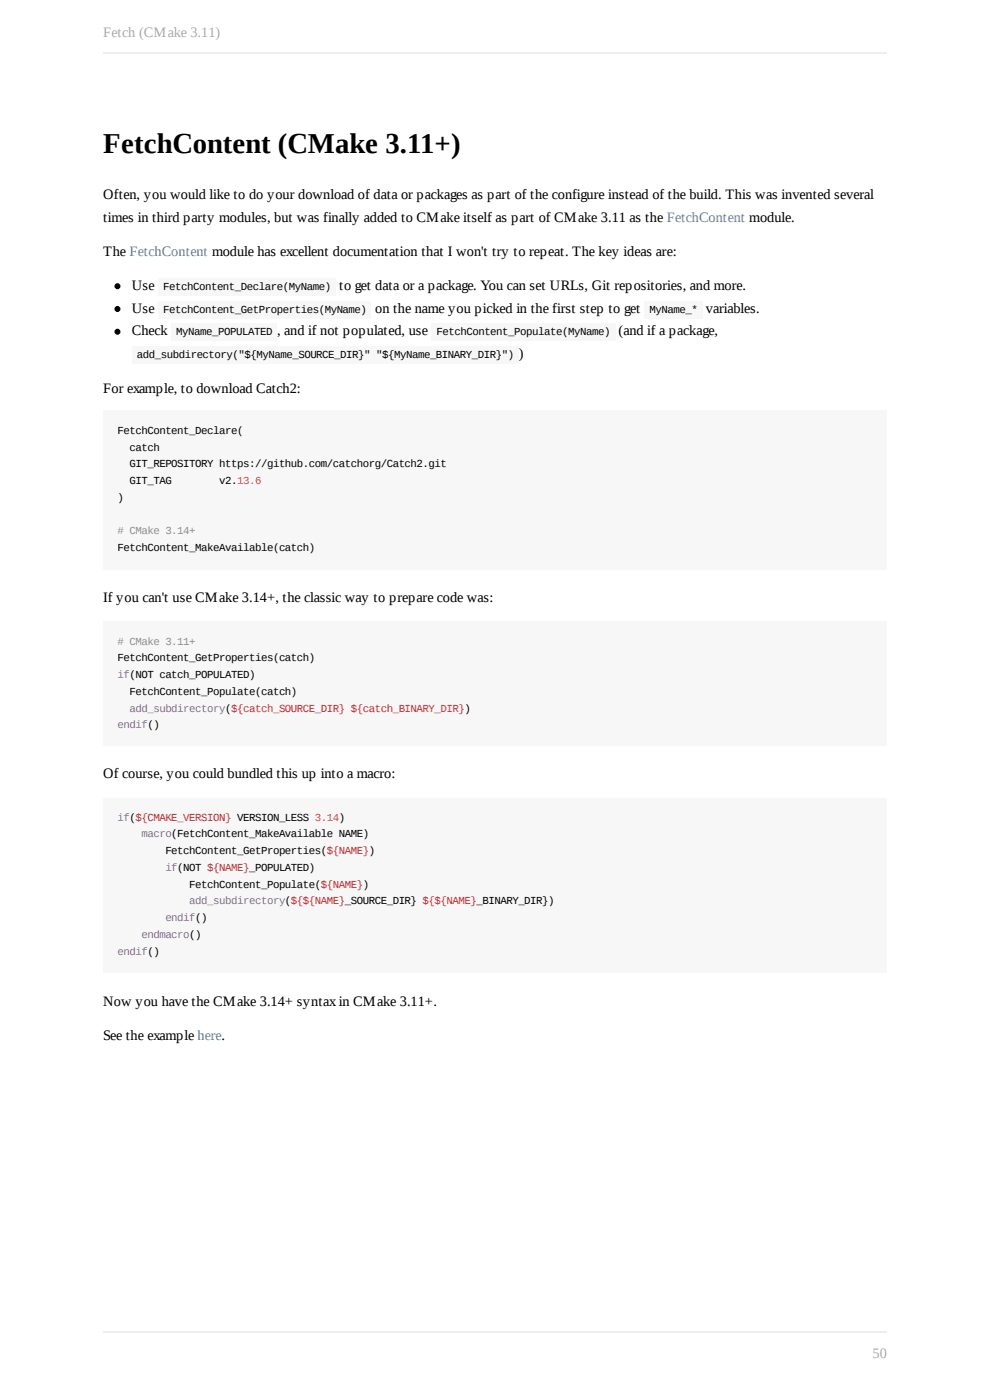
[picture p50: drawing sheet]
<svg xmlns="http://www.w3.org/2000/svg" width="210mm" height="297mm" viewBox="0 0 210 297" stroke-linecap="round" stroke-linejoin="round" font-family="sans-serif">
<defs><g id="words">
<text font-size="6.1" x="21.9" y="32.5">FetchContent (CMake 3.11+)</text>
<g font-size="3" fill="#aaa">
<text x="21.9" y="7.9">Fetch (CMake 3.11)</text>
<text x="185.1" y="288.1">50</text>
</g>
<g font-size="3">
<text x="21.9" y="42.2">Often, you would like to do your download of data or packages as part of the configure instead of the build. This was invented several</text>
<text x="21.9" y="47">times in third party modules, but was finally added to CMake itself as part of CMake 3.11 as the FetchContent module.</text>
<text x="21.9" y="54.4">The FetchContent module has excellent documentation that I won't try to repeat. The key ideas are:</text>
<text x="28" y="61.5">Use</text>
<text x="72" y="61.5">to get data or a package. You can set URLs, Git repositories, and more.</text>
<text x="28" y="66.3">Use</text>
<text x="28" y="71.1">Check</text>
<text x="58.8" y="71.1">,</text>
<text x="60.3" y="71.1">and if not populated, use</text>
<text x="79.6" y="66.3">on the name you picked in the first step to get</text>
<text x="131.2" y="71.1">(and if a package,</text>
<text x="149.7" y="66.3">variables.</text>
<text x="110" y="76">)</text>
<text x="21.9" y="83.3">For example, to download Catch2:</text>
<text x="21.9" y="127.8">If you can't use CMake 3.14+, the classic way to prepare code was:</text>
<text x="21.9" y="165.1">Of course, you could bundled this up into a macro:</text>
<text x="21.9" y="213.4">Now you have the CMake 3.14+ syntaxin CMake 3.11+.</text>
<text x="21.9" y="220.5">See the example here.</text>
</g>
<g font-size="2.3">
<text x="34.6" y="61.5">FetchContent_Declare(MyName)</text>
<text x="34.6" y="66.3">FetchContent_GetProperties(MyName)</text>
<text x="37.4" y="71.1">MyName_POPULATED</text>
<text x="92.6" y="71.1">FetchContent_Populate(MyName)</text>
<text x="137.8" y="66.3">MyName_*</text>
<text x="29" y="76">add_subdirectory(&quot;${MyName_SOURCE_DIR}&quot; &quot;${MyName_BINARY_DIR}&quot;)</text>
<text x="24.9" y="92">FetchContent_Declare(</text>
<text x="27.5" y="95.6">catch</text>
<text x="27.5" y="99.1">GIT_REPOSITORY https://github.com/catchorg/Catch2.git</text>
<text x="24.9" y="106.2">)</text>
<text x="27.5" y="102.7">GIT_TAG</text>
<text x="46.5" y="102.7">v2.13.6</text>
<text x="24.9" y="116.9">FetchContent_MakeAvailable(catch)</text>
<text x="24.9" y="140.3">FetchContent_GetProperties(catch)</text>
<text x="27.5" y="147.4">FetchContent_Populate(catch)</text>
<text x="35.1" y="181.2">FetchContent_GetProperties(${NAME})</text>
<text x="40.1" y="188.3">FetchContent_Populate(${NAME})</text>
</g>
<g font-size="2.3" fill="#8e908c">
<text x="24.9" y="113.4"># CMake 3.14+</text>
<text x="24.9" y="136.7"># CMake 3.11+</text>
</g>
<g font-size="2.3" fill="#8959a8">
<text x="24.9" y="143.8">if(NOT catch_POPULATED)</text>
<text x="24.9" y="154.5">endif()</text>
<text x="27.5" y="151">add_subdirectory(${catch_SOURCE_DIR} ${catch_BINARY_DIR})</text>
<text x="24.9" y="174.1">if(${CMAKE_VERSION} VERSION_LESS 3.14)</text>
<text x="30" y="177.6">macro(FetchContent_MakeAvailable NAME)</text>
<text x="35.1" y="184.8">if(NOT ${NAME}_POPULATED)</text>
<text x="40.1" y="191.9">add_subdirectory(${${NAME}_SOURCE_DIR} ${${NAME}_BINARY_DIR})</text>
<text x="35.1" y="195.4">endif()</text>
<text x="24.9" y="202.5">endif()</text>
<text x="30" y="199">endmacro()</text>
</g>
</g></defs>
<g fill="#f7f7f7">
<path d="M21.9 87.1h166.2v33.8h-166.2z"/>
<path d="M21.9 131.9h166.2v26.4h-166.2z"/>
<path d="M21.9 169.2h166.2v37.1h-166.2z"/>
</g>
<circle cx="24.9" cy="60.7" r=".51" fill="#000" stroke="#000" stroke-width=".25"/>
<path d="M33.5 58.9h37.6v3.9h-37.6z" fill="#f7f7f7"/>
<circle cx="24.9" cy="65.5" r=".51" fill="#000" stroke="#000" stroke-width=".25"/>
<g fill="#f7f7f7">
<path d="M33.5 63.8h45.2v3.8h-45.2z"/>
<path d="M136.6 63.8h12.4v3.8h-12.4z"/>
</g>
<circle cx="24.9" cy="70.4" r=".51" fill="#000" stroke="#000" stroke-width=".25"/>
<g fill="#f7f7f7">
<path d="M36.3 68.6h22.4v3.8h-22.4z"/>
<path d="M91.4 68.6h39.1v3.8h-39.1z"/>
<path d="M28 73.4h81.9v3.8h-81.9z"/>
<path d="M24.9 89.9h26.7v2.8h-26.7z"/>
<path d="M24.9 93.5h8.9v2.8h-8.9z"/>
<path d="M24.9 97.1h69.8v2.7h-69.8z"/>
<path d="M24.9 100.6h30.5v2.8h-30.5z"/>
<path d="M24.9 104.2h1.3v2.8h-1.3z"/>
<path d="M24.9 111.3h16.5v2.8h-16.5z"/>
<path d="M24.9 114.8h41.9v2.8h-41.9z"/>
<path d="M24.9 134.7h16.5v2.7h-16.5z"/>
<path d="M24.9 138.2h41.9v2.8h-41.9z"/>
<path d="M24.9 141.8h29.2v2.8h-29.2z"/>
<path d="M24.9 145.3h38.1v2.8h-38.1z"/>
<path d="M24.9 148.9h74.9v2.8h-74.9z"/>
<path d="M24.9 152.4h8.9v2.8h-8.9z"/>
<path d="M24.9 172h48.2v2.8h-48.2z"/>
<path d="M24.9 175.6h53.3v2.8h-53.3z"/>
<path d="M24.9 179.1h54.6v2.8h-54.6z"/>
<path d="M24.9 182.7h41.9v2.8h-41.9z"/>
<path d="M24.9 186.2h53.3v2.8h-53.3z"/>
<path d="M24.9 189.8h92.7v2.8h-92.7z"/>
<path d="M24.9 193.3h19.1v2.8h-19.1z"/>
<path d="M24.9 196.9h17.8v2.8h-17.8z"/>
<path d="M24.9 200.5h8.9v2.8h-8.9z"/>
</g>
<path d="M21.9 11.3h166.2M21.9 282.6h166.2" fill="none" stroke="#eee" stroke-width=".25"/>
<use href="#words"/>
</svg>
